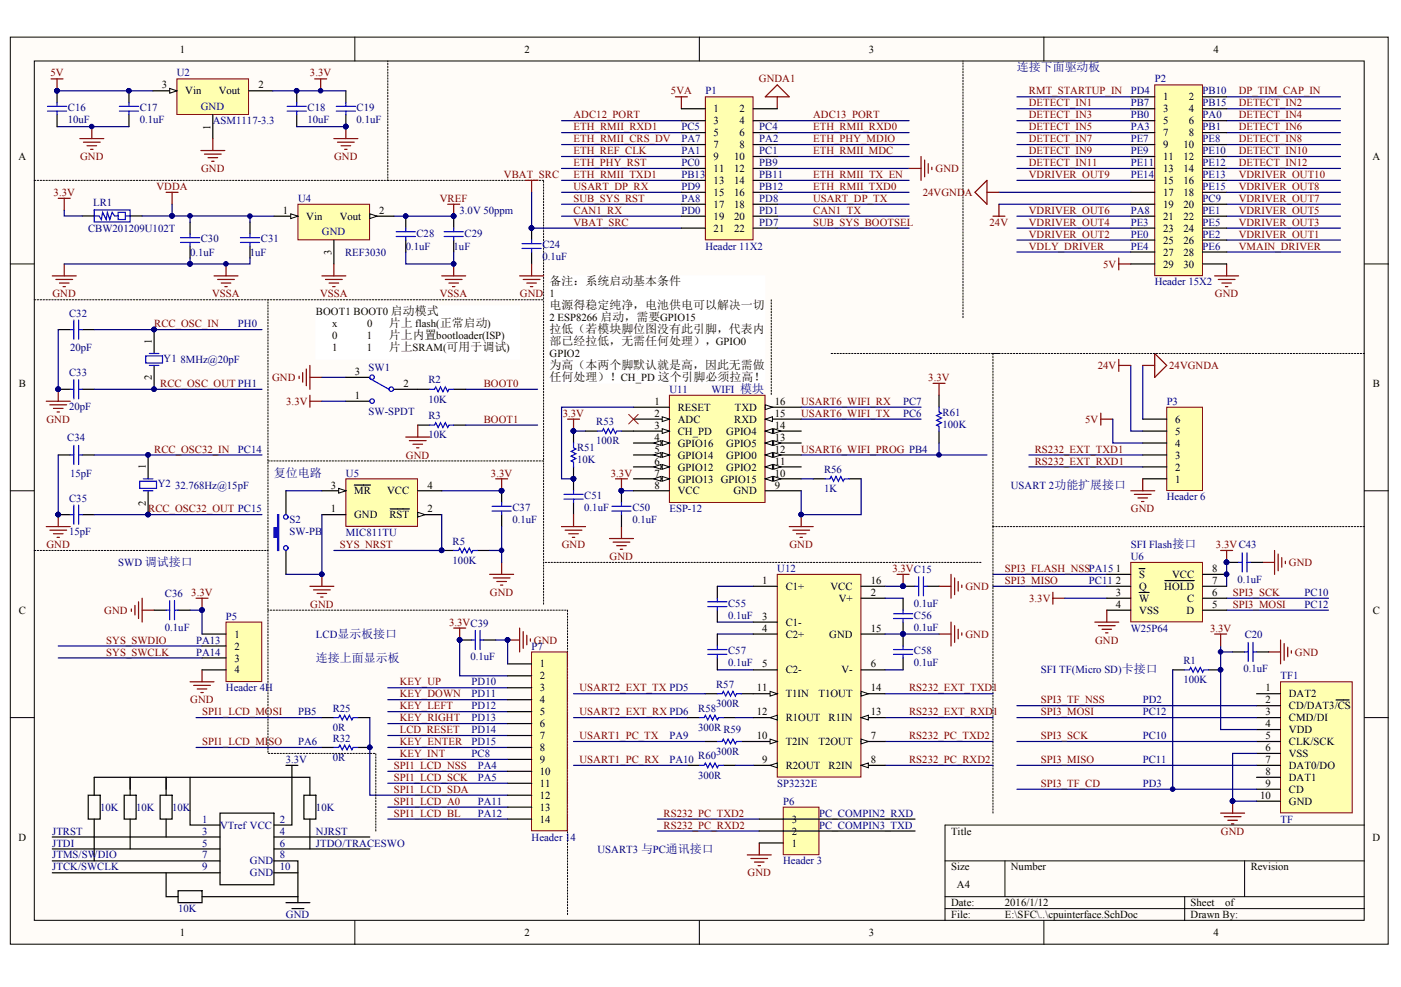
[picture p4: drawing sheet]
<svg xmlns="http://www.w3.org/2000/svg" width="287mm" height="202mm" viewBox="0 0 287 202" stroke-linecap="round" stroke-linejoin="round" font-family="sans-serif">
<defs><g id="words">
<g font-size="2.4" fill="#000080">
<text x="208.2" y="14.4">连接下面驱动板</text>
<text x="56.1" y="97.6">复位电路</text>
<text x="64.7" y="135.5">连接上面显示板</text>
</g>
<g font-size="2.4">
<text x="112.5" y="58.5">备注：系统启动基本条件</text>
<text x="112.5" y="63.4">电源得稳定纯净，电池供电可以解决一切</text>
<text x="79.6" y="67">片上 flash(正常启动)</text>
<text x="79.6" y="69.5">片上内置bootloader(ISP)</text>
<text x="79.6" y="71.9">片上SRAM(可用于调试)</text>
<text x="112.5" y="68.3">拉低（若模块脚位图没有此引脚，代表内</text>
<text x="112.5" y="70.7">部已经拉低，无需任何处理），GPIO0</text>
<text x="112.5" y="75.6">为高（本两个脚默认就是高，因此无需做</text>
<text x="112.5" y="78">任何处理）！CH_PD 这个引脚必须拉高！</text>
</g>
<g font-size="2.2">
<text x="36.8" y="10.8">1</text>
<text x="107.4" y="10.8">2</text>
<text x="177.9" y="10.8">3</text>
<text x="248.4" y="10.8">4</text>
<text x="33.1" y="18.1">3</text>
<text x="37.9" y="19.3">Vin</text>
<text x="44.8" y="19.3">Vout</text>
<text x="52.9" y="18.1">2</text>
<text x="146.1" y="23">1</text>
<text x="151.4" y="23">2</text>
<text x="238.1" y="20.6">1</text>
<text x="238.1" y="23">3</text>
<text x="243.4" y="20.6">2</text>
<text x="243.4" y="23">4</text>
<text x="43.1" y="26.6" transform="rotate(-90 43.1 26.6)">1</text>
<text x="146.1" y="25.5">3</text>
<text x="146.1" y="27.9">5</text>
<text x="151.4" y="25.5">4</text>
<text x="151.4" y="27.9">6</text>
<text x="238.1" y="25.5">5</text>
<text x="238.1" y="27.9">7</text>
<text x="243.4" y="25.5">6</text>
<text x="243.4" y="27.9">8</text>
<text x="3.8" y="32.8">A</text>
<text x="146.1" y="30.4">7</text>
<text x="146.1" y="32.8">9</text>
<text x="146.1" y="35.3">11</text>
<text x="150.3" y="32.8">10</text>
<text x="150.3" y="35.3">12</text>
<text x="151.4" y="30.4">8</text>
<text x="238.1" y="30.4">9</text>
<text x="238.1" y="32.8">11</text>
<text x="238.1" y="35.3">13</text>
<text x="242.3" y="30.4">10</text>
<text x="242.3" y="32.8">12</text>
<text x="242.3" y="35.3">14</text>
<text x="281" y="32.8">A</text>
<text x="146.1" y="37.7">13</text>
<text x="146.1" y="40.1">15</text>
<text x="150.3" y="37.7">14</text>
<text x="150.3" y="40.1">16</text>
<text x="238.1" y="37.7">15</text>
<text x="238.1" y="40.1">17</text>
<text x="242.3" y="37.7">16</text>
<text x="242.3" y="40.1">18</text>
<text x="57.9" y="43.8">1</text>
<text x="62.7" y="45">Vin</text>
<text x="69.5" y="45">Vout</text>
<text x="77.7" y="43.8">2</text>
<text x="146.1" y="42.6">17</text>
<text x="146.1" y="45">19</text>
<text x="146.1" y="47.5">21</text>
<text x="150.3" y="42.6">18</text>
<text x="150.3" y="45">20</text>
<text x="150.3" y="47.5">22</text>
<text x="238.1" y="42.6">19</text>
<text x="238.1" y="45">21</text>
<text x="238.1" y="47.5">23</text>
<text x="242.3" y="42.6">20</text>
<text x="242.3" y="45">22</text>
<text x="242.3" y="47.5">24</text>
<text x="67.9" y="52.2" transform="rotate(-90 67.9 52.2)">3</text>
<text x="238.1" y="49.9">25</text>
<text x="238.1" y="52.3">27</text>
<text x="242.3" y="49.9">26</text>
<text x="242.3" y="52.3">28</text>
<text x="238.1" y="54.8">29</text>
<text x="242.3" y="54.8">30</text>
<text x="64.7" y="64.6">BOOT1 BOOT0 启动模式</text>
<text x="112.5" y="60.9">1</text>
<text x="112.5" y="65.8">2 ESP8266 启动，需要GPIO15</text>
<text x="31.1" y="70.5" transform="rotate(-90 31.1 70.5)">1</text>
<text x="68" y="67">x</text>
<text x="68" y="69.5">0</text>
<text x="68" y="71.9">1</text>
<text x="75.1" y="69.5">1</text>
<text x="75.1" y="71.9">1</text>
<text x="75.2" y="67">0</text>
<text x="31.1" y="77.9" transform="rotate(-90 31.1 77.9)">2</text>
<text x="72.6" y="76.8">3</text>
<text x="112.5" y="73.2">GPIO2</text>
<text x="3.8" y="79.2">B</text>
<text x="72.6" y="81.7">1</text>
<text x="82.6" y="79.2">2</text>
<text x="134" y="82.9">1</text>
<text x="158.6" y="82.9">16</text>
<text x="281" y="79.2">B</text>
<text x="134" y="85.4">2</text>
<text x="134" y="87.8">3</text>
<text x="138.7" y="84.1">RESET</text>
<text x="138.7" y="86.6">ADC</text>
<text x="138.7" y="89">CH_PD</text>
<text x="148.7" y="89">GPIO4</text>
<text x="150.3" y="86.6">RXD</text>
<text x="150.4" y="84.1">TXD</text>
<text x="158.6" y="87.8">14</text>
<text x="158.6" y="85.4">15</text>
<text x="240.6" y="89">5</text>
<text x="240.6" y="86.6">6</text>
<text x="134" y="90.3">4</text>
<text x="134" y="95.2">6</text>
<text x="134" y="92.7">5</text>
<text x="138.7" y="91.5">GPIO16</text>
<text x="138.7" y="93.9">GPIO14</text>
<text x="148.7" y="93.9">GPIO0</text>
<text x="148.7" y="91.5">GPIO5</text>
<text x="158.6" y="95.2">11</text>
<text x="158.6" y="92.7">12</text>
<text x="158.6" y="90.3">13</text>
<text x="240.6" y="93.9">3</text>
<text x="240.6" y="91.5">4</text>
<text x="29.8" y="96.1" transform="rotate(-90 29.8 96.1)">1</text>
<text x="67.7" y="100.1">3</text>
<text x="72.5" y="101.3">MR</text>
<text x="79.3" y="101.3">VCC</text>
<text x="87.5" y="100.1">4</text>
<text x="134" y="97.6">7</text>
<text x="134" y="100.1">8</text>
<text x="138.7" y="96.4">GPIO12</text>
<text x="138.7" y="98.8">GPIO13 GPIO15</text>
<text x="138.7" y="101.3">VCC</text>
<text x="148.7" y="96.4">GPIO2</text>
<text x="150.2" y="101.3">GND</text>
<text x="158.6" y="100.1">9</text>
<text x="158.6" y="97.6">10</text>
<text x="240.6" y="98.8">1</text>
<text x="240.6" y="96.4">2</text>
<text x="29.8" y="103.6" transform="rotate(-90 29.8 103.6)">2</text>
<text x="67.7" y="104.9">1</text>
<text x="72.5" y="106.1">GND</text>
<text x="79.7" y="106.1">RST</text>
<text x="87.5" y="104.9">2</text>
<text x="156" y="119.6">1</text>
<text x="178.3" y="119.6">16</text>
<text x="228.4" y="117.1">1</text>
<text x="228.4" y="119.6">2</text>
<text x="233.2" y="118.4">S</text>
<text x="239.9" y="118.4">VCC</text>
<text x="248.2" y="119.6">7</text>
<text x="248.2" y="117.1">8</text>
<text x="3.8" y="125.7">C</text>
<text x="160.8" y="120.8">C1+</text>
<text x="170" y="120.8">VCC</text>
<text x="171.7" y="123.3">V+</text>
<text x="178.3" y="122">2</text>
<text x="228.4" y="122">3</text>
<text x="228.4" y="124.5">4</text>
<text x="233.2" y="120.8">Q</text>
<text x="233.2" y="123.3">W</text>
<text x="233.2" y="125.7">VSS</text>
<text x="238.3" y="120.8">HOLD</text>
<text x="242.9" y="125.7">D</text>
<text x="243" y="123.3">C</text>
<text x="248.2" y="124.5">5</text>
<text x="248.2" y="122">6</text>
<text x="281" y="125.7">C</text>
<text x="48" y="130.6">1</text>
<text x="156" y="126.9">3</text>
<text x="156" y="129.4">4</text>
<text x="160.8" y="128.2">C1-</text>
<text x="160.8" y="130.6">C2+</text>
<text x="169.8" y="130.6">GND</text>
<text x="178.3" y="129.4">15</text>
<text x="48" y="133.1">2</text>
<text x="48" y="135.5">3</text>
<text x="48" y="137.9">4</text>
<text x="110.5" y="136.7">1</text>
<text x="156" y="136.7">5</text>
<text x="160.8" y="137.9">C2-</text>
<text x="172.3" y="137.9">V-</text>
<text x="178.3" y="136.7">6</text>
<text x="110.5" y="139.1">2</text>
<text x="110.5" y="141.6">3</text>
<text x="154.9" y="141.6">11</text>
<text x="160.8" y="142.8">T1IN</text>
<text x="167.6" y="142.8">T1OUT</text>
<text x="178.3" y="141.6">14</text>
<text x="259.1" y="141.6">1</text>
<text x="263.8" y="142.8">DAT2</text>
<text x="110.5" y="144">4</text>
<text x="110.5" y="146.5">5</text>
<text x="110.5" y="148.9">6</text>
<text x="154.9" y="146.5">12</text>
<text x="160.8" y="147.7">R1OUT</text>
<text x="169.6" y="147.7">R1IN</text>
<text x="178.3" y="146.5">13</text>
<text x="259.1" y="144">2</text>
<text x="259.1" y="148.9">4</text>
<text x="259.1" y="146.5">3</text>
<text x="263.8" y="145.3">CD/DAT3/CS</text>
<text x="263.8" y="147.7">CMD/DI</text>
<text x="110.5" y="151.4">7</text>
<text x="110.5" y="153.8">8</text>
<text x="154.9" y="151.4">10</text>
<text x="160.8" y="152.6">T2IN</text>
<text x="167.6" y="152.6">T2OUT</text>
<text x="178.3" y="151.4">7</text>
<text x="259.1" y="151.4">5</text>
<text x="259.1" y="153.8">6</text>
<text x="263.8" y="150.2">VDD</text>
<text x="263.8" y="152.6">CLK/SCK</text>
<text x="263.8" y="155.1">VSS</text>
<text x="110.5" y="156.3">9</text>
<text x="110.5" y="158.7">10</text>
<text x="110.5" y="161.2">11</text>
<text x="156" y="156.3">9</text>
<text x="160.8" y="157.5">R2OUT</text>
<text x="169.6" y="157.5">R2IN</text>
<text x="178.3" y="156.3">8</text>
<text x="259.1" y="158.7">8</text>
<text x="259.1" y="156.3">7</text>
<text x="259.1" y="161.2">9</text>
<text x="263.8" y="160">DAT1</text>
<text x="263.8" y="157.5">DAT0/DO</text>
<text x="110.5" y="163.6">12</text>
<text x="110.5" y="166.1">13</text>
<text x="258" y="163.6">10</text>
<text x="263.8" y="164.8">GND</text>
<text x="263.8" y="162.4">CD</text>
<text x="3.8" y="172.2">D</text>
<text x="110.5" y="168.5">14</text>
<text x="162.1" y="173.4">1</text>
<text x="162.1" y="170.9">2</text>
<text x="162.1" y="168.5">3</text>
<text x="194.7" y="170.9">Title</text>
<text x="281" y="172.2">D</text>
<text x="194.7" y="178.3">Size</text>
<text x="206.9" y="178.3">Number</text>
<text x="256" y="178.3">Revision</text>
<text x="194.7" y="185.6">Date:</text>
<text x="195.9" y="181.9">A4</text>
<text x="205.7" y="185.6">2016/1/12</text>
<text x="243.7" y="185.6">Sheet</text>
<text x="250.8" y="185.6">of</text>
<text x="36.8" y="191.7">1</text>
<text x="107.4" y="191.7">2</text>
<text x="177.9" y="191.7">3</text>
<text x="194.7" y="188.1">File:</text>
<text x="205.7" y="188.1">E:\SFC\..\cpuinterface.SchDoc</text>
<text x="243.7" y="188.1">Drawn By:</text>
<text x="248.4" y="191.7">4</text>
</g>
<g font-size="2.2" fill="#800000">
<text x="10.3" y="15.7">5V</text>
<text x="63.5" y="15.7">3.3V</text>
<text x="155.4" y="16.9">GNDA1</text>
<text x="137.4" y="19.3">5VA</text>
<text x="210.6" y="21.8">DETECT_IN1</text>
<text x="210.6" y="19.3">RMT_STARTUP_IN</text>
<text x="253.6" y="21.8">DETECT_IN2</text>
<text x="253.6" y="19.3">DP_TIM_CAP_IN</text>
<text x="117.4" y="29.1">ETH_RMII_CRS_DV</text>
<text x="117.4" y="26.7">ETH_RMII_RXD1</text>
<text x="117.4" y="24.2">ADC12_PORT</text>
<text x="166.5" y="29.1">ETH_PHY_MDIO</text>
<text x="166.5" y="26.7">ETH_RMII_RXD0</text>
<text x="166.5" y="24.2">ADC13_PORT</text>
<text x="210.6" y="24.2">DETECT_IN3</text>
<text x="210.6" y="26.7">DETECT_IN5</text>
<text x="210.6" y="29.1">DETECT_IN7</text>
<text x="253.6" y="24.2">DETECT_IN4</text>
<text x="253.6" y="26.7">DETECT_IN6</text>
<text x="253.6" y="29.1">DETECT_IN8</text>
<text x="16.4" y="32.8">GND</text>
<text x="41.2" y="35.3">GND</text>
<text x="68.4" y="32.8">GND</text>
<text x="117.4" y="31.6">ETH_REF_CLK</text>
<text x="117.4" y="34">ETH_PHY_RST</text>
<text x="166.5" y="31.6">ETH_RMII_MDC</text>
<text x="191.5" y="35.3">GND</text>
<text x="210.6" y="31.6">DETECT_IN9</text>
<text x="210.6" y="34">DETECT_IN11</text>
<text x="253.6" y="31.6">DETECT_IN10</text>
<text x="253.6" y="34">DETECT_IN12</text>
<text x="11" y="40.1">3.3V</text>
<text x="32" y="38.9">VDDA</text>
<text x="90" y="41.4">VREF</text>
<text x="103.2" y="36.5">VBAT_SRC</text>
<text x="117.4" y="36.5">ETH_RMII_TXD1</text>
<text x="117.4" y="38.9">USART_DP_RX</text>
<text x="117.4" y="41.4">SUB_SYS_RST</text>
<text x="166.5" y="36.5">ETH_RMII_TX_EN</text>
<text x="166.5" y="38.9">ETH_RMII_TXD0</text>
<text x="166.5" y="41.4">USART_DP_TX</text>
<text x="188.9" y="40.1">24VGNDA</text>
<text x="210.6" y="36.5">VDRIVER_OUT9</text>
<text x="253.6" y="41.4">VDRIVER_OUT7</text>
<text x="253.6" y="38.9">VDRIVER_OUT8</text>
<text x="253.6" y="36.5">VDRIVER_OUT10</text>
<text x="117.4" y="43.8">CAN1_RX</text>
<text x="117.4" y="46.2">VBAT_SRC</text>
<text x="166.5" y="46.2">SUB_SYS_BOOTSEL</text>
<text x="166.5" y="43.8">CAN1_TX</text>
<text x="202.6" y="46.2">24V</text>
<text x="210.6" y="46.2">VDRIVER_OUT4</text>
<text x="210.6" y="43.8">VDRIVER_OUT6</text>
<text x="253.6" y="46.2">VDRIVER_OUT3</text>
<text x="253.6" y="43.8">VDRIVER_OUT5</text>
<text x="210.6" y="48.7">VDRIVER_OUT2</text>
<text x="210.6" y="51.1">VDLY_DRIVER</text>
<text x="253.6" y="48.7">VDRIVER_OUT1</text>
<text x="253.6" y="51.1">VMAIN_DRIVER</text>
<text x="225.8" y="54.8">5V</text>
<text x="10.7" y="60.9">GND</text>
<text x="43.4" y="60.9">VSSA</text>
<text x="65.5" y="60.9">VSSA</text>
<text x="90" y="60.9">VSSA</text>
<text x="106.4" y="60.9">GND</text>
<text x="248.7" y="60.9">GND</text>
<text x="31.6" y="67">RCC_OSC_IN</text>
<text x="224.7" y="75.6">24V</text>
<text x="239.3" y="75.6">24VGNDA</text>
<text x="32.8" y="79.2">RCC_OSC_OUT PH1</text>
<text x="55.7" y="78">GND</text>
<text x="58.6" y="82.9">3.3V</text>
<text x="99" y="79.2">BOOT0</text>
<text x="164" y="82.9">USART6_WIFI_RX</text>
<text x="190" y="78">3.3V</text>
<text x="9.5" y="86.6">GND</text>
<text x="99" y="86.6">BOOT1</text>
<text x="115.2" y="85.4">3.3V</text>
<text x="164" y="85.4">USART6_WIFI_TX</text>
<text x="222.1" y="86.6">5V</text>
<text x="31.6" y="92.7">RCC_OSC32_IN</text>
<text x="83.1" y="93.9">GND</text>
<text x="164" y="92.7">USART6_WIFI_PROG PB4</text>
<text x="211.8" y="92.7">RS232_EXT_TXD1</text>
<text x="211.8" y="95.2">RS232_EXT_RXD1</text>
<text x="100.5" y="97.6">3.3V</text>
<text x="125.1" y="97.6">3.3V</text>
<text x="30.3" y="104.9">RCC_OSC32_OUT PC15</text>
<text x="231.5" y="104.9">GND</text>
<text x="9.5" y="112.3">GND</text>
<text x="69.6" y="112.3">SYS_NRST</text>
<text x="115" y="112.3">GND</text>
<text x="161.6" y="112.3">GND</text>
<text x="248.9" y="112.3">3.3VC43</text>
<text x="124.8" y="114.7">GND</text>
<text x="182.7" y="117.1">3.3VC15</text>
<text x="205.7" y="119.6">SPI3_MISO</text>
<text x="205.7" y="117.1">SPI3_FLASH_NSSPA15</text>
<text x="263.8" y="115.9">GND</text>
<text x="21.3" y="125.7">GND</text>
<text x="39.2" y="122">3.3V</text>
<text x="63.5" y="124.5">GND</text>
<text x="100.3" y="122">GND</text>
<text x="197.6" y="120.8">GND</text>
<text x="210.7" y="123.3">3.3V</text>
<text x="252.4" y="122">SPI3_SCK</text>
<text x="252.4" y="124.5">SPI3_MOSI</text>
<text x="21.8" y="131.8">SYS_SWDIO</text>
<text x="91.9" y="128.2">3.3VC39</text>
<text x="109.3" y="131.8">GND</text>
<text x="197.6" y="130.6">GND</text>
<text x="224.2" y="131.8">GND</text>
<text x="247.7" y="129.4">3.3V</text>
<text x="21.8" y="134.3">SYS_SWCLK</text>
<text x="265.1" y="134.3">GND</text>
<text x="81.8" y="140.4">KEY_UP</text>
<text x="81.8" y="142.8">KEY_DOWN</text>
<text x="118.6" y="141.6">USART2_EXT_TX PD5</text>
<text x="186.1" y="141.6">RS232_EXT_TXD1</text>
<text x="39" y="144">GND</text>
<text x="41.4" y="146.5">SPI1_LCD_MOSI</text>
<text x="81.8" y="145.3">KEY_LEFT</text>
<text x="81.8" y="147.7">KEY_RIGHT</text>
<text x="118.6" y="146.5">USART2_EXT_RX PD6</text>
<text x="186.1" y="146.5">RS232_EXT_RXD1</text>
<text x="213.1" y="144">SPI3_TF_NSS</text>
<text x="213.1" y="146.5">SPI3_MOSI</text>
<text x="41.4" y="152.6">SPI1_LCD_MISO</text>
<text x="81.8" y="150.2">LCD_RESET</text>
<text x="81.8" y="152.6">KEY_ENTER</text>
<text x="81.8" y="155.1">KEY_INT</text>
<text x="118.6" y="151.4">USART1_PC_TX</text>
<text x="186.1" y="151.4">RS232_PC_TXD2</text>
<text x="213.1" y="151.4">SPI3_SCK</text>
<text x="80.6" y="157.5">SPI1_LCD_NSS</text>
<text x="80.6" y="160">SPI1_LCD_SCK</text>
<text x="118.6" y="156.3">USART1_PC_RX</text>
<text x="186.1" y="156.3">RS232_PC_RXD2</text>
<text x="213.1" y="156.3">SPI3_MISO</text>
<text x="213.1" y="161.2">SPI3_TF_CD</text>
<text x="80.6" y="164.8">SPI1_LCD_A0</text>
<text x="80.6" y="167.3">SPI1_LCD_BL</text>
<text x="80.6" y="162.4">SPI1_LCD_SDA</text>
<text x="135.8" y="167.3">RS232_PC_TXD2</text>
<text x="135.8" y="169.7">RS232_PC_RXD2</text>
<text x="249.9" y="170.9">GND</text>
<text x="153" y="179.5">GND</text>
</g>
<g font-size="2.2" fill="#000080">
<text x="36.2" y="15.7">U2</text>
<text x="236.4" y="16.9">P2</text>
<text x="13.9" y="22.8">C16</text>
<text x="28.6" y="22.8">C17</text>
<text x="41.1" y="22.5">GND</text>
<text x="63" y="22.8">C18</text>
<text x="73" y="22.8">C19</text>
<text x="144.4" y="19.3">P1</text>
<text x="231.5" y="21.8">PB7</text>
<text x="231.5" y="19.3">PD4</text>
<text x="246.2" y="19.3">PB10</text>
<text x="246.2" y="21.8">PB15</text>
<text x="13.9" y="25.2">10uF</text>
<text x="28.6" y="25.2">0.1uF</text>
<text x="43.6" y="25.5">ASM1117-3.3</text>
<text x="63" y="25.2">10uF</text>
<text x="73" y="25.2">0.1uF</text>
<text x="139.5" y="29.1">PA7</text>
<text x="139.5" y="26.7">PC5</text>
<text x="155.4" y="29.1">PA2</text>
<text x="155.4" y="26.7">PC4</text>
<text x="231.5" y="26.7">PA3</text>
<text x="231.5" y="29.1">PE7</text>
<text x="231.5" y="24.2">PB0</text>
<text x="246.2" y="29.1">PE8</text>
<text x="246.2" y="26.7">PB1</text>
<text x="246.2" y="24.2">PA0</text>
<text x="139.5" y="31.6">PA1</text>
<text x="139.5" y="34">PC0</text>
<text x="155.4" y="31.6">PC1</text>
<text x="155.4" y="34">PB9</text>
<text x="231.5" y="34">PE11</text>
<text x="231.5" y="31.6">PE9</text>
<text x="246.2" y="34">PE12</text>
<text x="246.2" y="31.6">PE10</text>
<text x="61" y="41.4">U4</text>
<text x="139.5" y="41.4">PA8</text>
<text x="139.5" y="36.5">PB13</text>
<text x="139.5" y="38.9">PD9</text>
<text x="155.4" y="36.5">PB11</text>
<text x="155.4" y="38.9">PB12</text>
<text x="155.4" y="41.4">PD8</text>
<text x="231.5" y="36.5">PE14</text>
<text x="246.2" y="41.4">PC9</text>
<text x="246.2" y="38.9">PE15</text>
<text x="246.2" y="36.5">PE13</text>
<text x="18" y="47.5">CBW201209U102T</text>
<text x="19.1" y="42.3">LR1</text>
<text x="94.1" y="43.8">3.0V 50ppm</text>
<text x="139.5" y="43.8">PD0</text>
<text x="155.4" y="43.8">PD1</text>
<text x="155.4" y="46.2">PD7</text>
<text x="231.5" y="46.2">PE3</text>
<text x="231.5" y="43.8">PA8</text>
<text x="246.2" y="46.2">PE5</text>
<text x="246.2" y="43.8">PE1</text>
<text x="38.9" y="52.3">0.1uF</text>
<text x="41.1" y="49.6">C30</text>
<text x="51.2" y="52.3">1uF</text>
<text x="53.4" y="49.6">C31</text>
<text x="65.9" y="48.2">GND</text>
<text x="70.6" y="52.3">REF3030</text>
<text x="83.1" y="51.1">0.1uF</text>
<text x="85.3" y="48.5">C28</text>
<text x="92.9" y="51.1">1uF</text>
<text x="95.1" y="48.5">C29</text>
<text x="111" y="50.9">C24</text>
<text x="111" y="53.3">0.1uF</text>
<text x="144.4" y="51.1">Header 11X2</text>
<text x="231.5" y="51.1">PE4</text>
<text x="231.5" y="48.7">PE0</text>
<text x="246.2" y="51.1">PE6</text>
<text x="246.2" y="48.7">PE2</text>
<text x="236.4" y="58.5">Header 15X2</text>
<text x="14.2" y="64.8">C32</text>
<text x="14.4" y="71.9">20pF</text>
<text x="48.7" y="67">PH0</text>
<text x="14.2" y="77">C33</text>
<text x="33.5" y="74.1">Y1</text>
<text x="36.9" y="74.3">8MHz@20pF</text>
<text x="75.5" y="76.1">SW1</text>
<text x="14.2" y="83.9">20pF</text>
<text x="87.7" y="78.5">R2</text>
<text x="87.7" y="82.4">10K</text>
<text x="137.1" y="80.5">U11</text>
<text x="145.6" y="80.5">WIFI 模块</text>
<text x="184.9" y="82.9">PC7</text>
<text x="238.8" y="82.9">P3</text>
<text x="75.5" y="84.9">SW-SPDT</text>
<text x="87.7" y="85.9">R3</text>
<text x="87.7" y="89.8">10K</text>
<text x="122.1" y="87.1">R53</text>
<text x="184.9" y="85.4">PC6</text>
<text x="193" y="85.1">R61</text>
<text x="193" y="87.6">100K</text>
<text x="13.8" y="90.3">C34</text>
<text x="48.7" y="92.7">PC14</text>
<text x="118.1" y="92.5">R51</text>
<text x="118.1" y="94.9">10K</text>
<text x="122.1" y="91">100R</text>
<text x="14.4" y="97.6">15pF</text>
<text x="32.3" y="99.8">Y2</text>
<text x="35.8" y="100.1">32.768Hz@15pF</text>
<text x="70.8" y="97.6">U5</text>
<text x="168.7" y="96.8">R56</text>
<text x="168.7" y="100.8">1K</text>
<text x="206.9" y="100.1">USART 2功能扩展接口</text>
<text x="14.2" y="102.7">C35</text>
<text x="59.3" y="107.1">S2</text>
<text x="104.9" y="104.7">C37</text>
<text x="104.9" y="107.1">0.1uF</text>
<text x="119.6" y="102.2">C51</text>
<text x="119.6" y="104.7">0.1uF</text>
<text x="129.5" y="104.7">C50</text>
<text x="129.5" y="107.1">0.1uF</text>
<text x="137.1" y="104.9">ESP-12</text>
<text x="238.8" y="102.5">Header 6</text>
<text x="14.2" y="109.6">15pF</text>
<text x="59.3" y="109.6">SW-PB</text>
<text x="70.8" y="109.8">MIC811TU</text>
<text x="92.7" y="111.5">R5</text>
<text x="231.5" y="112.3">SFI Flash接口</text>
<text x="24.2" y="115.9">SWD 调试接口</text>
<text x="92.7" y="115.5">100K</text>
<text x="159.1" y="117.1">U12</text>
<text x="222.9" y="119.6">PC11</text>
<text x="231.5" y="114.7">U6</text>
<text x="253.3" y="119.3">0.1uF</text>
<text x="33.8" y="122.3">C36</text>
<text x="149.1" y="124.2">C55</text>
<text x="187.1" y="124.2">0.1uF</text>
<text x="267.1" y="122">PC10</text>
<text x="267.1" y="124.5">PC12</text>
<text x="33.8" y="129.1">0.1uF</text>
<text x="40.1" y="131.8">PA13</text>
<text x="46.3" y="126.9">P5</text>
<text x="64.7" y="130.6">LCD显示板接口</text>
<text x="149.1" y="126.7">0.1uF</text>
<text x="187.1" y="126.7">C56</text>
<text x="187.1" y="129.1">0.1uF</text>
<text x="231.5" y="129.4">W25P64</text>
<text x="254.8" y="130.6">C20</text>
<text x="40.1" y="134.3">PA14</text>
<text x="96.3" y="135.3">0.1uF</text>
<text x="108.8" y="133.1">P7</text>
<text x="149.1" y="134">C57</text>
<text x="149.1" y="136.5">0.1uF</text>
<text x="187.1" y="134">C58</text>
<text x="187.1" y="136.5">0.1uF</text>
<text x="213.1" y="137.9">SFI TF(Micro SD)卡接口</text>
<text x="242.3" y="136">R1</text>
<text x="254.6" y="137.7">0.1uF</text>
<text x="46.3" y="141.6">Header 4H</text>
<text x="96.5" y="142.8">PD11</text>
<text x="96.5" y="140.4">PD10</text>
<text x="146.6" y="140.9">R57</text>
<text x="242.3" y="139.9">100K</text>
<text x="262.2" y="139.1">TF1</text>
<text x="61" y="146.5">PB5</text>
<text x="68.1" y="145.8">R25</text>
<text x="68.1" y="149.7">0R</text>
<text x="96.5" y="145.3">PD12</text>
<text x="96.5" y="147.7">PD13</text>
<text x="142.9" y="145.8">R58</text>
<text x="142.9" y="149.7">300RR59</text>
<text x="146.6" y="144.8">300R</text>
<text x="233.9" y="144">PD2</text>
<text x="233.9" y="146.5">PC12</text>
<text x="61" y="152.6">PA6</text>
<text x="68.1" y="151.9">R32</text>
<text x="68.1" y="155.8">0R</text>
<text x="96.5" y="150.2">PD14</text>
<text x="96.5" y="152.6">PD15</text>
<text x="96.5" y="155.1">PC8</text>
<text x="137.1" y="151.4">PA9</text>
<text x="142.9" y="155.5">R60</text>
<text x="146.6" y="154.5">300R</text>
<text x="233.9" y="151.4">PC10</text>
<text x="58.5" y="156.3">3.3V</text>
<text x="97.8" y="157.5">PA4</text>
<text x="97.8" y="160">PA5</text>
<text x="137.1" y="156.3">PA10</text>
<text x="142.9" y="159.4">300R</text>
<text x="159.1" y="161.2">SP3232E</text>
<text x="233.9" y="161.2">PD3</text>
<text x="233.9" y="156.3">PC11</text>
<text x="20.5" y="166.1">10K</text>
<text x="27.9" y="166.1">10K</text>
<text x="35.2" y="166.1">10K</text>
<text x="64.7" y="166.1">10K</text>
<text x="97.8" y="164.8">PA11</text>
<text x="97.8" y="167.3">PA12</text>
<text x="160.3" y="164.8">P6</text>
<text x="167.7" y="167.3">PC_COMPIN2_RXD</text>
<text x="10.7" y="170.9">JTRST</text>
<text x="10.7" y="173.4">JTDI</text>
<text x="41.4" y="168.5">1</text>
<text x="41.4" y="170.9">3</text>
<text x="41.4" y="173.4">5</text>
<text x="45" y="169.7">VTref VCC</text>
<text x="57.3" y="168.5">2</text>
<text x="57.3" y="170.9">4</text>
<text x="57.3" y="173.4">6</text>
<text x="64.7" y="170.9">NJRST</text>
<text x="64.7" y="173.4">JTDO/TRACESWO</text>
<text x="108.8" y="172.2">Header 14</text>
<text x="167.7" y="169.7">PC_COMPIN3_TXD</text>
<text x="262.2" y="168.5">TF</text>
<text x="10.7" y="175.8">JTMS/SWDIO</text>
<text x="10.7" y="178.3">JTCK/SWCLK</text>
<text x="41.4" y="175.8">7</text>
<text x="41.4" y="178.3">9</text>
<text x="51.2" y="179.5">GND</text>
<text x="51.2" y="177">GND</text>
<text x="57.3" y="175.8">8</text>
<text x="57.3" y="178.3">10</text>
<text x="122.3" y="174.6">USART3 与PC通讯接口</text>
<text x="160.3" y="177">Header 3</text>
<text x="36.5" y="186.8">10K</text>
<text x="58.5" y="188.1">GND</text>
</g>
</g></defs>
<g fill="#fffcf8" stroke="#000" stroke-width=".2">
<path d="M2.1 7.6h282.1v185.8h-282.1z"/>
<path d="M7 12.5h272.3v176h-272.3z"/>
</g>
<g fill="none" stroke="#000" stroke-width=".2">
<path d="M72.6 7.6v4.9M143.2 7.6v4.9M213.7 7.6v4.9M2.1 54.1h4.9M279.3 54.1h4.9M2.1 100.5h4.9M279.3 100.5h4.9M2.1 147h4.9M279.3 147h4.9M193.5 176.3h85.8M205.7 176.3v7.3M254.8 176.3v7.3"/>
<path d="M279.3 169h-85.8v19.5M72.6 188.5v4.9M143.2 188.5v4.9M193.5 183.6h85.8M193.5 186.1h85.8M213.7 188.5v4.9M242.5 183.6v4.9"/>
</g>
<g fill="none" stroke="#800000" stroke-width=".25">
<path d="M34 39.4h2.5M35.2 39.4v2.4M10.7 56.5h4.9M11.4 57.2h3.5M11.9 40.6h2.5M12.2 58h1.9M12.9 58.7h.5M13.2 40.6v2.5M13.2 54.1v2.4M43.8 56.5h4.9M44.6 57.2h3.4M45.3 58h2"/>
<path d="M46 58.7h.5M46.3 54.1v2.4M90.4 56.5h4.9M91.2 57.2h3.4M91.7 41.8h2.4M91.9 58h2M92.6 58.7h.5M92.9 41.8v2.5M92.9 54.1v2.4M11.9 79.7v2.5M9.5 82.2h4.9M10.2 82.9h3.4"/>
<path d="M10.9 83.6h2M11.7 84.4h.5M9.5 107.8h4.9M10.2 108.6h3.4M10.9 109.3h2M11.7 110h.5M11.9 105.4v2.4M249.9 112.7h2.4M251.1 112.7v2.5M258.5 115.2h2.4M260.9 112.7v4.9M261.7 113.5v3.4"/>
<path d="M262.4 114.2v2M263.1 114.9v.5M26.9 124.7v.5M27.6 124v1.9M28.4 123.3v3.4M29.1 122.5v4.9M29.1 125h2.5M38.9 139.6h4.9M40.1 122.5h2.5M41.4 122.5v2.5M41.4 137.2v2.4M92.9 128.6h2.4"/>
<path d="M94.1 128.6v2.5M103.9 131.1h2.5M106.4 128.6v4.9M107.1 129.4v3.4M107.8 130.1v2M108.6 130.8v.5M39.6 140.4h3.5M40.4 141.1h1.9M41.1 141.8h.5"/>
</g>
<g fill="#000080" stroke="#000080" stroke-width=".2">
<circle cx="251.1" cy="115.2" r=".47"/>
<circle cx="94.1" cy="131.1" r=".47"/>
<circle cx="31.5" cy="67.5" r=".47"/>
<circle cx="31.5" cy="79.7" r=".47"/>
<circle cx="11.9" cy="79.7" r=".47"/>
<circle cx="41.3" cy="124.9" r=".47"/>
<circle cx="103.9" cy="131.1" r=".47"/>
<circle cx="92.9" cy="44.3" r=".47"/>
<circle cx="46.2" cy="54" r=".47"/>
<circle cx="83" cy="44.3" r=".47"/>
<circle cx="92.9" cy="54" r=".47"/>
<circle cx="30.3" cy="93.2" r=".47"/>
<circle cx="30.3" cy="105.4" r=".47"/>
<circle cx="11.9" cy="105.4" r=".47"/>
<circle cx="38.9" cy="54" r=".47"/>
</g>
<g fill="none" stroke="#000" stroke-width=".25">
<path d="M16.8 44.2h2.5M26.6 44.2h2.5M38.9 45.5v2.4M38.9 50.4v2.4M51.2 45.5v2.4M51.2 50.4v2.4M83.1 44.3v2.4M83.1 49.2v2.4M92.9 44.3v2.4M92.9 49.2v2.4M11.9 79.7h2.5M11.9 67.5h2.5"/>
<path d="M16.8 79.7h2.5M16.8 67.5h2.5M31.6 67.5v4.9M31.6 74.8v4.9M11.9 93.2h2.5M16.8 93.2h2.5M30.3 93.2v4.9M11.9 105.4h2.5M16.8 105.4h2.5M30.3 100.5v4.9M31.6 125h2.4M36.5 125h2.4"/>
<path d="M94.1 131.1h2.5M99 131.1h2.5"/>
</g>
<g fill="none" stroke="#00f" stroke-width=".25">
<path d="M19.3 43h7.3v2.5h-7.3zM19.3 44.2h1l.5 .8 .2-1.5 .7 1.5 .3-1.5 .5 1.5 .5-1.5 .5 .7h.7M24.2 43.5h1.5v1.5h-1.5zM25.7 44.2h.9M36.9 48.7h4M36.9 49.7h4M38.9 47.9v.8M38.9 49.7v.7M49.2 48.7h3.9M49.2 49.7h3.9M51.2 47.9v.8M51.2 49.7v.7"/>
<path d="M81.1 47.5h3.9M81.1 48.4h3.9M83.1 46.7v.8M83.1 48.4v.8M90.9 47.5h3.9M90.9 48.4h3.9M92.9 46.7v.8M92.9 48.4v.8M14.4 79.7h.7M14.4 67.5h.7M15.1 65.5v4M15.1 77.8v3.9"/>
<path d="M16.1 65.5v4M16.1 77.8v3.9M16.1 79.7h.7M16.1 67.5h.7M29.8 72.9h3.5v1.5h-3.5zM30.6 74.8h1.9M30.6 72.4h1.9M14.4 93.2h.7M15.1 91.2v3.9M16.1 91.2v3.9M16.1 93.2h.7M28.6 98.6h3.4v1.4h-3.4z"/>
<path d="M29.3 98.1h2M14.4 105.4h.7M15.1 103.4v4M16.1 103.4v4M16.1 105.4h.7M29.3 100.5h2M34 125h.7M34.7 123v3.9M35.7 123v3.9M35.7 125h.8M96.6 131.1h.7M97.3 129.1v3.9"/>
<path d="M98.3 129.1v3.9M98.3 131.1h.7"/>
</g>
<path d="M13.2 54.1h25.7M80.6 44.3h12.3M11.9 67.5v12.2M11.9 93.2v12.2M19.3 93.2h34.3" fill="none" stroke="#000080" stroke-width=".25"/>
<path d="M61 41.8h14.7v7.3h-14.7z" fill="#ffffb0" stroke="#800000" stroke-width=".2"/>
<path d="M56.1 44.3h4.9M68.3 49.2v4.9" fill="none" stroke="#000" stroke-width=".25"/>
<path d="M59.5 43.8l1.5 .5-1.5 .5z" fill="#fffcf8" stroke="#000" stroke-width=".2"/>
<path d="M75.7 44.3h4.9" fill="none" stroke="#000" stroke-width=".25"/>
<path d="M75.7 43.8l1.5 .5-1.5 .5z" fill="#fffcf8" stroke="#000" stroke-width=".2"/>
<path d="M65.9 56.5h4.9M66.6 57.2h3.5M67.4 58h1.9M68.1 58.7h.5M68.3 54.1v2.4M215.5 121.3v2.4M215.5 122.5h2.5" fill="none" stroke="#800000" stroke-width=".25"/>
<g fill="#000080" stroke="#000080" stroke-width=".2">
<circle cx="31.5" cy="67.5" r=".47"/>
<circle cx="30.3" cy="105.4" r=".47"/>
<circle cx="251.1" cy="115.2" r=".47"/>
</g>
<path d="M7 36.9h72.4v-24.4M7 61.4h104.3v-24.5M197.1 65.1v-52.6M54.9 94.4h56.4v-33M7 112.7h47.9v-51.3M111.3 123.7v-29.3M76.9 170.2v-15.9h-22v-41.6M116.2 187.3v-62.3h-61.3" fill="none" stroke="#000" stroke-width=".2" stroke-dasharray=".3 .3"/>
<g fill="none" stroke="#000080" stroke-width=".25">
<path d="M115 34.5h24.5M115 27.2h24.5M115 36.9h24.5M115 32.1h24.5M115 29.6h24.5M159.1 34.5h27M159.1 27.2h27M159.1 36.9h27M159.1 32.1h27M159.1 29.6h27M115 44.3h24.5M159.1 41.8h27"/>
<path d="M19.3 79.7h34.3M19.3 67.5h34.3M19.3 105.4h34.3M203.3 117.6h23.3M251.1 115.2v4.9M11.9 132.3h29.5M11.9 134.7h29.5M203.3 120.1h23.3M218 122.5h8.6M251.1 122.5h20.9M251.1 125h20.9M75.7 147v15.9h28.2"/>
<path d="M79.4 158h24.5M79.4 140.9h24.5M79.4 143.3h24.5M79.4 145.7h24.5M79.4 148.2h24.5M79.4 150.6h24.5M79.4 153.1h24.5M79.4 165.3h24.5M79.4 167.8h24.5"/>
</g>
<path d="M251.1 115.2h2.5M256 115.2h2.5" fill="none" stroke="#000" stroke-width=".25"/>
<path d="M253.6 115.2h.7M254.3 113.2v3.9M255.3 113.2v3.9M255.3 115.2h.7" fill="none" stroke="#00f" stroke-width=".25"/>
<path d="M231.5 115.2h14.7v12.2h-14.7z" fill="#ffffb0" stroke="#800000" stroke-width=".2"/>
<g fill="none" stroke="#000" stroke-width=".25">
<path d="M90.4 112.7h2.5M97.8 112.7h2.4M102.7 100.5v2.5M102.7 105.4v2.4M226.6 117.6h4.9M233.2 116.5h1.2M238.5 118.9h6M246.2 117.6h4.9M226.6 120.1h4.9M226.6 122.5h4.9M226.6 125h4.9M233.2 121.3h2"/>
<path d="M246.2 120.1h4.9M246.2 122.5h4.9M246.2 125h4.9"/>
</g>
<g fill="#000080" stroke="#000080" stroke-width=".2">
<circle cx="251.1" cy="117.6" r=".47"/>
<circle cx="90.4" cy="112.7" r=".47"/>
<circle cx="102.7" cy="100.5" r=".47"/>
</g>
<path d="M279.3 107.8h-76" fill="none" stroke="#000" stroke-width=".2" stroke-dasharray=".3 .3"/>
<path d="M92.9 112.7h1l.2-.4 .5 .9 .5-.9 .5 .9 .5-.9 .5 .9 .2-.5h1M100.7 103.7h4M100.7 104.7h4M102.7 103v.7M102.7 104.7v.7" fill="none" stroke="#00f" stroke-width=".25"/>
<path d="M101.5 98.1h2.4M102.7 98.1v2.4M100.2 117.6h4.9M101 118.4h3.4M101.7 119.1h2M102.4 119.8h.5M102.7 115.2v2.4" fill="none" stroke="#800000" stroke-width=".25"/>
<path d="M90.4 100.5h12.3" fill="none" stroke="#000080" stroke-width=".25"/>
<path d="M70.8 98.1h14.7v9.7h-14.7z" fill="#ffffb0" stroke="#800000" stroke-width=".2"/>
<path d="M65.9 105.4h4.9M65.9 100.5h4.9M85.5 100.5h4.9" fill="none" stroke="#000" stroke-width=".25"/>
<path d="M69.3 100l1.5 .5-1.5 .5z" fill="#fffcf8" stroke="#000" stroke-width=".2"/>
<path d="M72.5 99.3h3.4M85.5 105.4h4.9" fill="none" stroke="#000" stroke-width=".25"/>
<path d="M85.5 104.9l1.5 .5-1.5 .5z" fill="#fffcf8" stroke="#000" stroke-width=".2"/>
<path d="M108.8 46.7v2.5M108.8 51.6v2.5M58.5 100.5v4.9M58.5 112.7v4.9M79.9 104.2h3.9" fill="none" stroke="#000" stroke-width=".25"/>
<g fill="none" stroke="#800000" stroke-width=".25">
<path d="M107.6 36.9h2.5M108.8 36.9v2.5M106.4 56.5h4.9M107.1 57.2h3.4M107.8 58h2M108.6 58.7h.5M108.8 54.1v2.4M229 52.8v2.5M229 54.1h2.5M126 98.1h2.5M127.2 98.1v2.4M65.9 117.6v2.5"/>
<path d="M63.4 120.1h4.9M64.2 120.8h3.4M64.9 121.5h2M65.7 122.3h.4"/>
</g>
<g fill="#000080" stroke="#000080" stroke-width=".2">
<circle cx="65.9" cy="117.6" r=".47"/>
<circle cx="102.7" cy="112.7" r=".47"/>
<circle cx="108.8" cy="46.7" r=".47"/>
<circle cx="117.4" cy="88.3" r=".47"/>
<circle cx="90.4" cy="112.7" r=".47"/>
<circle cx="94.1" cy="131.1" r=".47"/>
<circle cx="51.2" cy="44.3" r=".47"/>
<circle cx="38.9" cy="54" r=".47"/>
<circle cx="35.2" cy="44.2" r=".47"/>
<circle cx="92.9" cy="54" r=".47"/>
<circle cx="38.9" cy="44.2" r=".47"/>
<circle cx="127.2" cy="100.5" r=".47"/>
</g>
<path d="M56.8 105.4h.3v7.3h-.3v-2.7h-.7v-1.9h.7z" fill-rule="evenodd" fill="#00f" stroke="#00f" stroke-width=".25"/>
<g fill="none" stroke="#00f" stroke-width=".25">
<path d="M106.9 50.9h3.9M106.9 49.9h3.9M108.8 49.2v.7M108.8 50.9v.7"/>
<circle cx="58.5" cy="112.2" r=".47"/>
<circle cx="58.5" cy="105.9" r=".47"/>
</g>
<g fill="none" stroke="#000080" stroke-width=".25">
<path d="M208.2 19.8h23.3M251.1 19.8h23.3M204.5 39.4h27M208.2 34.5h23.3M208.2 36.9h23.3M208.2 22.3h23.3M208.2 24.7h23.3M251.1 22.3h23.3M251.1 24.7h23.3M13.2 43.1v1.1h3.6M29.1 44.2h6.1M35.2 44.2h16v1.3"/>
<path d="M35.2 41.8v2.4M38.9 52.8v1.3h12.3v-1.3M38.9 44.2v1.3M51.2 44.3h4.9M83.1 51.6v2.5h9.8v-2.5M108.8 46.7h30.7M115 41.8h24.5M159.1 44.3h27M159.1 46.7h27M208.2 44.3h23.3M208.2 46.7h23.3M208.2 49.2h23.3"/>
<path d="M208.2 51.6h23.3M251.1 41.8h23.3M251.1 44.3h23.3M251.1 46.7h23.3M251.1 49.2h23.3M251.1 51.6h23.3M117.4 88.3h2.5M164 83.4h24.6M164 85.8h24.6M58.5 100.5h7.4M90.4 105.4v7.3h-22.1M100.2 112.7h2.5"/>
<path d="M94.1 131.1v7.3h9.8M134.6 167.8h20.8M134.6 170.2h20.8"/>
</g>
<path d="M111.3 36.9h-31.9" fill="none" stroke="#000" stroke-width=".2" stroke-dasharray=".3 .3"/>
<path d="M64.7 62.6h41.6v11h-41.6z" fill="#fff" stroke="#fff" stroke-width=".2"/>
<path d="M36.2 16.2h14.7v7.2h-14.7z" fill="#ffffb0" stroke="#800000" stroke-width=".2"/>
<path d="M31.3 18.6h4.9M43.6 23.5v4.9" fill="none" stroke="#000" stroke-width=".25"/>
<path d="M34.7 18.1l1.5 .5-1.5 .5z" fill="#fffcf8" stroke="#000" stroke-width=".2"/>
<path d="M11.7 18.6v2.4M26.4 18.6v2.4M50.9 18.6h4.9M60.7 18.6v2.4M70.8 18.6v2.4M11.7 23.5v2.4M26.4 23.5v2.4M60.7 23.5v2.4M70.8 23.5v2.4M127.2 100.5v2.5M127.2 105.4v2.4" fill="none" stroke="#000" stroke-width=".25"/>
<g fill="none" stroke="#800000" stroke-width=".25">
<path d="M10.5 16.2h2.4M11.7 16.2v2.4M64.4 16.2h2.5M65.7 16.2v2.4M16.3 28.4h4.9M17.1 29.1h3.4M17.8 29.9h2M18.5 30.6h.5M18.8 25.9v2.5M41.1 30.8h4.9M41.9 31.6h3.4M42.6 32.3h2"/>
<path d="M43.3 33h.5M43.6 28.4v2.4M68.3 28.4h5M69.1 29.1h3.4M69.8 29.9h2M70.6 30.6h.4M70.8 25.9v2.5M248.7 56.5h4.9M249.4 57.2h3.4M250.1 58h2M250.9 58.7h.5M251.1 54.1v2.4"/>
<path d="M124.8 110.3h4.9M125.5 111h3.4M126.2 111.8h2M127 112.5h.5M127.2 107.8v2.5M161.6 107.8h4.9M162.3 108.6h3.4M163 109.3h2M163.8 110h.5M164 105.4v2.4M224.1 127.4h4.9M224.9 128.1h3.4"/>
<path d="M225.6 128.9h2M226.3 129.6h.5M226.6 125v2.4"/>
</g>
<g fill="#000080" stroke="#000080" stroke-width=".2">
<circle cx="65.6" cy="18.6" r=".47"/>
<circle cx="70.8" cy="25.9" r=".47"/>
<circle cx="26.4" cy="18.6" r=".47"/>
<circle cx="11.7" cy="18.6" r=".47"/>
<circle cx="60.7" cy="18.6" r=".47"/>
<circle cx="18.8" cy="25.9" r=".47"/>
<circle cx="127.2" cy="100.5" r=".47"/>
<circle cx="164" cy="105.4" r=".47"/>
</g>
<g fill="none" stroke="#00f" stroke-width=".25">
<path d="M9.7 21.8h3.9M9.7 22.8h3.9M11.7 21v.8M11.7 22.8v.7M24.4 21.8h4M24.4 22.8h4M26.4 21v.8M26.4 22.8v.7M58.8 21.8h3.9M58.8 22.8h3.9M60.7 21v.8M60.7 22.8v.7"/>
<path d="M68.8 21.8h4M68.8 22.8h4M70.8 21v.8M70.8 22.8v.7M125.3 104.7h3.9M125.3 103.7h3.9M127.2 103v.7M127.2 104.7v.7"/>
</g>
<path d="M11.7 18.6h19.6M55.8 18.6h15M11.7 25.9h14.7M60.7 25.9h10.1M127.2 100.5h2.5" fill="none" stroke="#000080" stroke-width=".25"/>
<path d="M137 81h19.6v21.9h-19.6z" fill="#ffffb0" stroke="#800000" stroke-width=".2"/>
<path d="M129.7 90.7h7.3" fill="none" stroke="#000" stroke-width=".25"/>
<g fill="#fffcf8" stroke="#000" stroke-width=".2">
<path d="M135.6 90.2l1.4 .5-1.4 .5z"/>
<path d="M133.8 90.7l1.5-.5v1z"/>
</g>
<path d="M129.7 95.6h7.3" fill="none" stroke="#000" stroke-width=".25"/>
<g fill="#fffcf8" stroke="#000" stroke-width=".2">
<path d="M135.6 95.1l1.4 .5-1.4 .5z"/>
<path d="M133.8 95.6l1.5-.5v1z"/>
</g>
<path d="M129.7 83.4h7.3M129.7 85.8h7.3" fill="none" stroke="#000" stroke-width=".25"/>
<path d="M135.6 85.4l1.4 .4-1.4 .5z" fill="#fffcf8" stroke="#000" stroke-width=".2"/>
<path d="M129.7 88.3h7.3" fill="none" stroke="#000" stroke-width=".25"/>
<path d="M135.6 87.8l1.4 .5-1.4 .5z" fill="#fffcf8" stroke="#000" stroke-width=".2"/>
<path d="M129.7 98.1h7.3" fill="none" stroke="#000" stroke-width=".25"/>
<g fill="#fffcf8" stroke="#000" stroke-width=".2">
<path d="M135.6 97.6l1.4 .5-1.4 .5z"/>
<path d="M133.8 98.1l1.5-.5v1z"/>
</g>
<path d="M156.7 98.1h7.3M129.7 100.5h7.3M156.7 100.5h7.3" fill="none" stroke="#000" stroke-width=".25"/>
<g fill="#fffcf8" stroke="#000" stroke-width=".2">
<path d="M156.7 98.1l1.4-.5v1z"/>
<path d="M158.4 97.6l1.5 .5-1.5 .5z"/>
</g>
<path d="M156.7 95.6h7.3" fill="none" stroke="#000" stroke-width=".25"/>
<g fill="#fffcf8" stroke="#000" stroke-width=".2">
<path d="M156.7 95.6l1.4-.5v1z"/>
<path d="M158.4 95.1l1.5 .5-1.5 .5z"/>
</g>
<path d="M156.7 93.2h7.3" fill="none" stroke="#000" stroke-width=".25"/>
<g fill="#fffcf8" stroke="#000" stroke-width=".2">
<path d="M156.7 93.2l1.4-.5v1z"/>
<path d="M158.4 92.7l1.5 .5-1.5 .5z"/>
</g>
<path d="M156.7 90.7h7.3" fill="none" stroke="#000" stroke-width=".25"/>
<g fill="#fffcf8" stroke="#000" stroke-width=".2">
<path d="M156.7 90.7l1.4-.5v1z"/>
<path d="M158.4 90.2l1.5 .5-1.5 .5z"/>
</g>
<path d="M156.7 88.3h7.3" fill="none" stroke="#000" stroke-width=".25"/>
<g fill="#fffcf8" stroke="#000" stroke-width=".2">
<path d="M156.7 88.3l1.4-.5v1z"/>
<path d="M158.4 87.8l1.5 .5-1.5 .5z"/>
</g>
<path d="M156.7 85.8h7.3" fill="none" stroke="#000" stroke-width=".25"/>
<path d="M156.7 85.8l1.4-.4v.9z" fill="#fffcf8" stroke="#000" stroke-width=".2"/>
<path d="M156.7 83.4h7.3" fill="none" stroke="#000" stroke-width=".25"/>
<path d="M156.7 82.9l1.4 .5-1.4 .5z" fill="#fffcf8" stroke="#000" stroke-width=".2"/>
<path d="M129.7 93.2h7.3" fill="none" stroke="#000" stroke-width=".25"/>
<g fill="#fffcf8" stroke="#000" stroke-width=".2">
<path d="M135.6 92.7l1.4 .5-1.4 .5z"/>
<path d="M133.8 93.2l1.5-.5v1z"/>
</g>
<path d="M203.3 166.5v-58.7" fill="none" stroke="#000" stroke-width=".2" stroke-dasharray=".3 .3"/>
<path d="M112.5 56.5h44.1v22h-44.1z" fill="#fff" stroke="#fff" stroke-width=".2"/>
<path d="M164 93.2h38" fill="none" stroke="#000080" stroke-width=".25"/>
<path d="M117.4 88.3v2.4M117.4 95.6v2.5" fill="none" stroke="#000" stroke-width=".25"/>
<g fill="#000080" stroke="#000080" stroke-width=".2">
<circle cx="117.4" cy="98" r=".47"/>
<circle cx="117.4" cy="88.3" r=".47"/>
</g>
<path d="M117.4 90.7v1l.5 .3-1 .4 1 .5-1 .5 1 .5-1 .5 .5 .2v1" fill="none" stroke="#00f" stroke-width=".25"/>
<path d="M116.2 85.8h2.4M117.4 85.8v2.5M153 175.1h4.9M153.7 175.8h3.5M154.5 176.6h1.9M155.2 177.3h.5M155.4 172.6v2.5" fill="none" stroke="#800000" stroke-width=".25"/>
<path d="M160.3 165.3h7.4v9.7h-7.4z" fill="#ffffb0" stroke="#800000" stroke-width=".2"/>
<g fill="none" stroke="#000" stroke-width=".25">
<path d="M146.9 120.1v2.4M146.9 125v2.4M146.9 129.9v2.4M146.9 134.7v2.5M184.9 122.5v2.5M184.9 127.4v4.9M184.9 134.7v2.5M140.7 147h2.5M140.7 156.8h2.5M144.4 142.1h2.5M144.4 151.9h2.5M148.1 147h2.4"/>
<path d="M148.1 156.8h2.4M151.8 142.1h2.4M151.8 151.9h2.4M155.4 172.6h4.9M155.4 170.2h4.9M155.4 167.8h4.9"/>
</g>
<g fill="none" stroke="#000080" stroke-width=".25">
<path d="M210.6 93.2h23.3M210.6 95.6h23.3M146.9 120.1h7.3M146.9 127.4h7.3M146.9 129.9h7.3M146.9 137.2h7.3M181.2 120.1h3.7M117.4 151.9h27M117.4 147h23.3M117.4 156.8h23.3M150.5 147h3.7M181.2 151.9h22.1"/>
<path d="M181.2 142.1h22.1M181.2 147h22.1M181.2 156.8h22.1"/>
</g>
<g fill="#000080" stroke="#000080" stroke-width=".2">
<circle cx="184.9" cy="120" r=".47"/>
<circle cx="184.9" cy="129.8" r=".47"/>
</g>
<g fill="none" stroke="#00f" stroke-width=".25">
<path d="M144.9 133h3.9M144.9 134h3.9M144.9 124.2h3.9M144.9 123.3h3.9M146.9 122.5v.8M146.9 124.2v.8M146.9 132.3v.7M146.9 134v.7M182.9 133h3.9M182.9 134h3.9M182.9 125.7h3.9M182.9 126.7h3.9"/>
<path d="M184.9 125v.7M184.9 126.7v.7M184.9 132.3v.7M184.9 134v.7M143.2 147h1l.2-.5 .5 1 .5-1 .5 1 .5-1 .5 1 .2-.5h1M143.2 156.8h1l.2-.5 .5 .9 .5-.9 .5 .9 .5-.9 .5 .9 .2-.4h1M146.9 142.1h.9l.3-.5 .5 1 .5-1 .4 1 .5-1 .5 1 .3-.5h1M146.9 151.9h.9l.3-.5 .5 .9 .5-.9 .4 .9 .5-.9 .5 .9 .3-.4h1"/>
</g>
<path d="M225.4 84.6v2.5M225.4 85.8h2.4M233.9 98.1v2.4M183.6 117.6h2.5M184.9 117.6v2.5M231.5 100.5h4.9M232.2 101.2h3.5M233 102h1.9M233.7 102.7h.5" fill="none" stroke="#800000" stroke-width=".25"/>
<path d="M159.1 117.6h17.1v41.5h-17.1z" fill="#ffffb0" stroke="#800000" stroke-width=".2"/>
<path d="M154.2 120.1h4.9M154.2 127.4h4.9M154.2 129.9h4.9M154.2 137.2h4.9M176.3 122.5h4.9M176.3 137.2h4.9M176.3 151.9h4.9" fill="none" stroke="#000" stroke-width=".25"/>
<path d="M176.3 151.4l1.5 .5-1.5 .4z" fill="#fffcf8" stroke="#000" stroke-width=".2"/>
<path d="M176.3 156.8h4.9" fill="none" stroke="#000" stroke-width=".25"/>
<path d="M176.3 156.8l1.5-.5v.9z" fill="#fffcf8" stroke="#000" stroke-width=".2"/>
<path d="M154.2 156.8h4.9" fill="none" stroke="#000" stroke-width=".25"/>
<path d="M157.6 156.8l1.5-.5v.9z" fill="#fffcf8" stroke="#000" stroke-width=".2"/>
<path d="M154.2 151.9h4.9" fill="none" stroke="#000" stroke-width=".25"/>
<path d="M157.6 151.4l1.5 .5-1.5 .4z" fill="#fffcf8" stroke="#000" stroke-width=".2"/>
<path d="M154.2 142.1h4.9" fill="none" stroke="#000" stroke-width=".25"/>
<path d="M157.6 141.6l1.5 .5-1.5 .5z" fill="#fffcf8" stroke="#000" stroke-width=".2"/>
<path d="M154.2 147h4.9" fill="none" stroke="#000" stroke-width=".25"/>
<path d="M157.6 147l1.5-.5v1z" fill="#fffcf8" stroke="#000" stroke-width=".2"/>
<path d="M176.3 147h4.9" fill="none" stroke="#000" stroke-width=".25"/>
<path d="M176.3 147l1.5-.5v1z" fill="#fffcf8" stroke="#000" stroke-width=".2"/>
<path d="M176.3 142.1h4.9" fill="none" stroke="#000" stroke-width=".25"/>
<path d="M176.3 141.6l1.5 .5-1.5 .5z" fill="#fffcf8" stroke="#000" stroke-width=".2"/>
<g fill="none" stroke="#000" stroke-width=".25">
<path d="M117.4 98.1v2.4M119.9 88.3h2.4M127.2 88.3h2.5M166.5 98.1h2.4M173.8 98.1h2.5M192.2 81v2.4M192.2 88.3v2.4M117.4 103v2.4M176.3 129.9h4.9M176.3 120.1h4.9M184.9 120.1h2.4M189.8 120.1h2.4"/>
<path d="M160.3 167.8h27M160.3 170.2h27"/>
</g>
<g fill="none" stroke="#800000" stroke-width=".25">
<path d="M191 78.5h2.5M192.2 78.5v2.5M115 107.8h4.9M115.7 108.6h3.4M116.4 109.3h2M117.2 110h.5M117.4 105.4v2.4M194.7 117.6v4.9M195.4 118.4v3.4M196.2 119.1v2M196.9 119.8v.5M192.2 129.9h2.5"/>
<path d="M192.2 120.1h2.5M194.7 127.4v4.9M195.4 128.1v3.5M196.2 128.9v1.9M196.9 129.6v.5"/>
</g>
<path d="M164 98.1h2.5M176.3 98.1v7.3h-12.3v-4.9M192.2 90.7v2.5M65.9 105.4v12.2h-7.4M102.7 107.8v7.4M181.2 137.2h3.7M181.2 122.5h3.7M181.2 129.9h11M117.4 142.1h27M150.5 156.8h3.7" fill="none" stroke="#000080" stroke-width=".25"/>
<g fill="#000080" stroke="#000080" stroke-width=".2">
<circle cx="184.9" cy="120" r=".47"/>
<circle cx="117.4" cy="98" r=".47"/>
<circle cx="164" cy="105.4" r=".47"/>
<circle cx="192.2" cy="93.2" r=".47"/>
<circle cx="65.9" cy="117.6" r=".47"/>
</g>
<path d="M122.3 88.3h1l.2-.5 .5 1 .5-1 .5 1 .5-1 .5 1 .2-.5h1M168.9 98.1h1l.3-.5 .4 1 .5-1 .5 1 .5-1 .5 1 .3-.5h.9M192.2 83.4v1l.5 .2-1 .5 1 .5-1 .5 1 .5-1 .5 .5 .2v1M115.5 102.2h3.9M115.5 101.2h3.9M117.4 100.5v.7M117.4 102.2v.8M188.1 118.1v3.9M189 118.1v3.9M187.3 120.1h.8M189 120.1h.8" fill="none" stroke="#00f" stroke-width=".25"/>
<path d="M128.7 84.9l2 1.9M130.7 84.9l-2 1.9" fill="none" stroke="#f00" stroke-width=".2"/>
<path d="M108.8 133.5h7.3v36.6h-7.3z" fill="#ffffb0" stroke="#800000" stroke-width=".2"/>
<g fill="none" stroke="#000" stroke-width=".25">
<path d="M103.9 136h4.9M103.9 138.4h4.9M26.6 159.2v3.7M34 159.2v3.7M38.9 159.2v9.8h6.1M58.5 156.8h2.5M59.8 156.8v12.2h-3.7M103.9 140.9h4.9M103.9 143.3h4.9M103.9 145.7h4.9M103.9 148.2h4.9M103.9 150.6h4.9"/>
<path d="M103.9 153.1h4.9M103.9 155.5h4.9M103.9 158h4.9M10.7 171.4h34.3M10.7 173.9h34.3M10.7 176.3h34.3M10.7 178.8h34.3M18.1 162.9h2.4v4.9h-2.4zM19.3 162.9v-3.7h44.1v3.7M19.3 167.8v8.5M25.4 162.9h2.5v4.9h-2.5zM26.6 167.8v6.1"/>
<path d="M32.8 162.9h2.4v4.9h-2.4zM34 178.8v4.8h2.5M34 167.8v3.6M45 166.5h11.1v14.7h-11.1zM56.1 176.3h4.9v8.6M56.1 171.4h19.6M56.1 173.9h19.6M56.1 178.8h4.9M62.2 162.9h2.5v4.9h-2.5zM63.4 167.8v6.1M103.9 160.4h4.9M103.9 162.9h4.9"/>
<path d="M103.9 165.3h4.9M103.9 167.8h4.9M36.5 182.4h4.9v2.5h-4.9zM41.4 183.6h19.6M58.5 184.9h4.9M59.8 186.1h2.4"/>
</g>
<path d="M227.8 85.8v4.9h6.1M79.4 155.5h24.5" fill="none" stroke="#000080" stroke-width=".25"/>
<path d="M199.6 39.4l2.4-2.5v4.9zM202 39.4h2.5M203.3 44.3h2.4M204.5 41.8v2.5" fill="none" stroke="#800000" stroke-width=".25"/>
<path d="M238.8 83.4h7.4v17.1h-7.4z" fill="#ffffb0" stroke="#800000" stroke-width=".2"/>
<path d="M233.9 98.1h4.9M233.9 95.6h4.9M233.9 93.2h4.9M233.9 90.7h4.9M233.9 88.3h4.9M233.9 85.8h4.9" fill="none" stroke="#000" stroke-width=".25"/>
<path d="M231.5 74.8v13.5h2.4M233.9 74.8v11" fill="none" stroke="#000080" stroke-width=".25"/>
<path d="M229 73.6v2.5M229 74.8h2.5M233.9 74.8h2.5M236.4 72.4l2.4 2.4-2.4 2.5z" fill="none" stroke="#800000" stroke-width=".25"/>
<path d="M262.2 139.6h14.6v26.9h-14.6z" fill="#ffffb0" stroke="#800000" stroke-width=".2"/>
<g fill="none" stroke="#000" stroke-width=".25">
<path d="M240.1 137.2h2.4M247.4 137.2h2.5M252.3 133.5h2.5M257.2 133.5h2.5M257.2 142.1h5M257.2 144.5h5M257.2 159.2h5M257.2 149.4h5M257.2 151.9h5M257.2 147h5M257.2 154.3h5M257.2 156.8h5"/>
<path d="M273.5 143.4h2.7M257.2 164.1h5M257.2 161.6h5"/>
</g>
<path d="M240.1 137.2v24.4M249.9 132.3v17.1h7.3M249.9 133.5h2.4M208.2 151.9h49M208.2 147h49M208.2 144.5h49M208.2 156.8h49M257.2 154.3h-4.9v9.8h4.9M208.2 161.6h49" fill="none" stroke="#000080" stroke-width=".25"/>
<g fill="#000080" stroke="#000080" stroke-width=".2">
<circle cx="252.3" cy="164.1" r=".47"/>
<circle cx="249.9" cy="133.5" r=".47"/>
<circle cx="249.9" cy="137.2" r=".47"/>
<circle cx="240" cy="161.6" r=".47"/>
</g>
<path d="M248.7 129.9h2.4M249.9 129.9v2.4M259.7 133.5h2.5M262.2 131.1v4.9M262.9 131.8v3.4M263.6 132.5v2M264.4 133.3v.5M249.9 166.5h4.9M250.6 167.3h3.5M251.4 168h1.9M252.1 168.7h.5M252.3 164.1v2.4" fill="none" stroke="#800000" stroke-width=".25"/>
<path d="M242.5 137.2h1l.3-.5 .4 1 .5-1 .5 1 .5-1 .5 1 .3-.5h.9M254.8 133.5h.7M255.5 131.6v3.9M256.5 131.6v3.9M256.5 133.5h.7" fill="none" stroke="#00f" stroke-width=".25"/>
<path d="M157.9 61.4v19.6M170.2 72.4h34.3M203.3 72.4h76M203.3 72.4v35.4M200.8 115.2h-89.5" fill="none" stroke="#000" stroke-width=".2" stroke-dasharray=".3 .3"/>
<path d="M46.3 127.4h7.3v12.2h-7.3z" fill="#ffffb0" stroke="#800000" stroke-width=".2"/>
<path d="M70.8 77.3h4.9M80.6 79.7h7.4M92.9 79.7h2.4M70.8 82.2h4.9M85.5 87.1h2.5M92.9 87.1h2.4M41.4 129.9h4.9M41.4 132.3h4.9M41.4 134.7h4.9M41.4 137.2h4.9" fill="none" stroke="#000" stroke-width=".25"/>
<g fill="none" stroke="#000080" stroke-width=".25">
<path d="M159.1 24.7h27M208.2 27.2h23.3M208.2 32.1h23.3M208.2 29.6h23.3M251.1 27.2h23.3M251.1 32.1h23.3M251.1 29.6h23.3M251.1 34.5h23.3M251.1 36.9h23.3M65.9 77.3h4.9M95.3 79.7h14.8M65.9 82.2h4.9"/>
<path d="M95.3 87.1h14.8M129.7 83.4h-14.7v14.7h2.4M38.9 125h2.5v4.9M101.5 131.1h2.4v4.9"/>
</g>
<g fill="#000080" stroke="#000080" stroke-width=".2">
<circle cx="41.3" cy="124.9" r=".47"/>
<circle cx="103.9" cy="131.1" r=".47"/>
<circle cx="117.4" cy="98" r=".47"/>
</g>
<path d="M61.2 77v.5M62 76.3v2M62.7 75.6v3.4M63.4 74.8v4.9M63.4 77.3h2.5M63.4 81v2.4M63.4 82.2h2.5M83.1 89.5h4.9M83.8 90.2h3.4M84.5 91h2M85.3 91.7h.5M85.5 87.1v2.4" fill="none" stroke="#800000" stroke-width=".25"/>
<g fill="none" stroke="#00f" stroke-width=".25">
<path d="M75.7 77.5l3.9 2.2M88 79.7h1l.2-.5 .5 1 .5-1 .5 1 .5-1 .5 1 .2-.5h1M88 87.1h1l.2-.5 .5 1 .5-1 .5 1 .5-1 .5 1 .2-.5h1"/>
<circle cx="76.2" cy="77.3" r=".47"/>
<circle cx="80.1" cy="79.7" r=".47"/>
<circle cx="76.2" cy="82.2" r=".47"/>
</g>
<path d="M236.4 17.4h9.8v39.1h-9.8z" fill="#ffffb0" stroke="#800000" stroke-width=".2"/>
<g fill="none" stroke="#000" stroke-width=".25">
<path d="M231.5 19.8h4.9M246.2 19.8h4.9M231.5 22.3h4.9M231.5 24.7h4.9M231.5 27.2h4.9M231.5 29.6h4.9M231.5 32.1h4.9M231.5 34.5h4.9M231.5 36.9h4.9M231.5 39.4h4.9M246.2 22.3h4.9M246.2 24.7h4.9"/>
<path d="M246.2 27.2h4.9M246.2 29.6h4.9M246.2 32.1h4.9M246.2 34.5h4.9M246.2 36.9h4.9M246.2 39.4h4.9M231.5 41.8h4.9M231.5 44.3h4.9M231.5 46.7h4.9M231.5 49.2h4.9M231.5 51.6h4.9M231.5 54.1h4.9"/>
<path d="M246.2 41.8h4.9M246.2 44.3h4.9M246.2 46.7h4.9M246.2 49.2h4.9M246.2 51.6h4.9M246.2 54.1h4.9"/>
</g>
<path d="M138.3 19.8h2.4M139.5 19.8v2.5M156.7 19.8l2.4-2.4 2.5 2.4zM159.1 19.8v2.5" fill="none" stroke="#800000" stroke-width=".25"/>
<path d="M108.8 39.4v7.3M115 24.7h24.5M115 39.4h24.5M159.1 39.4h27M251.1 39.4h23.3M204.5 41.8h27" fill="none" stroke="#000080" stroke-width=".25"/>
<circle cx="108.8" cy="46.7" r=".47" fill="#000080" stroke="#000080" stroke-width=".2"/>
<path d="M144.4 19.8h9.8v29.3h-9.8z" fill="#ffffb0" stroke="#800000" stroke-width=".2"/>
<g fill="none" stroke="#000" stroke-width=".25">
<path d="M139.5 22.3h4.9M139.5 24.7h4.9M139.5 27.2h4.9M139.5 29.6h4.9M139.5 32.1h4.9M139.5 34.5h4.9M139.5 36.9h4.9M139.5 39.4h4.9M154.2 22.3h4.9M154.2 24.7h4.9M154.2 27.2h4.9M154.2 29.6h4.9"/>
<path d="M154.2 32.1h4.9M154.2 34.5h4.9M154.2 36.9h4.9M154.2 39.4h4.9M139.5 41.8h4.9M139.5 44.3h4.9M139.5 46.7h4.9M154.2 41.8h4.9M154.2 44.3h4.9M154.2 46.7h4.9M65.9 147h2.4M65.9 153.1h2.4"/>
<path d="M73.3 147h2.4M73.3 153.1h2.4"/>
</g>
<path d="M186.1 34.5h2.5M188.6 32.1v4.8M189.3 32.8v3.4M190 33.5v2M190.8 34.3v.4" fill="none" stroke="#800000" stroke-width=".25"/>
<path d="M68.3 147h1l.3-.5 .5 1 .5-1 .4 1 .5-1 .5 1 .3-.5h1M68.3 153.1h1l.3-.5 .5 1 .5-1 .4 1 .5-1 .5 1 .3-.5h1" fill="none" stroke="#00f" stroke-width=".25"/>
<circle cx="75.7" cy="153.1" r=".47" fill="#000080" stroke="#000080" stroke-width=".2"/>
<path d="M40.1 147h25.8M40.1 153.1h25.8M79.4 160.4h24.5" fill="none" stroke="#000080" stroke-width=".25"/>
<use href="#words"/>
</svg>
